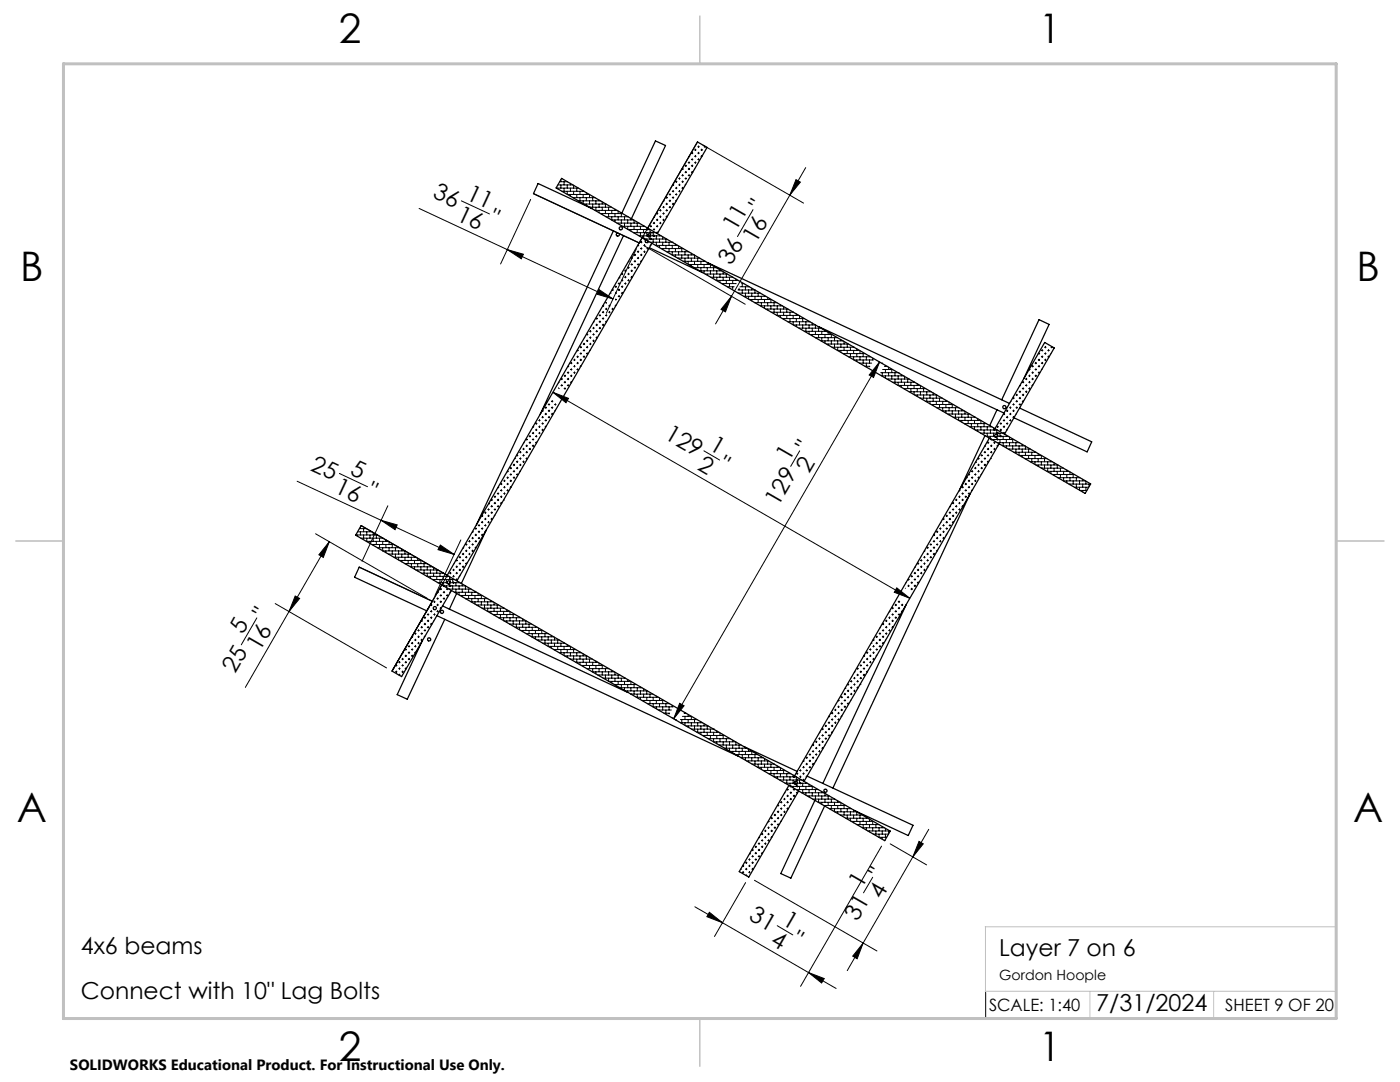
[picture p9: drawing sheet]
<svg xmlns="http://www.w3.org/2000/svg" width="279mm" height="216mm" viewBox="0 0 279 216" stroke-linecap="round" stroke-linejoin="round" font-family="sans-serif">
<defs><g id="words">
<g font-size="8.1">
<text x="67.6" y="8.5">2</text>
<text x="207.3" y="8.5">1</text>
<text x="4" y="56.2">B</text>
<text x="270.7" y="56.2">B</text>
<text x="3.3" y="164.1">A</text>
<text x="270" y="164.1">A</text>
<text x="67.6" y="211.7">2</text>
<text x="207.3" y="211.7">1</text>
</g>
<g font-size="4.7">
<text x="86.2" y="39.3" transform="rotate(25 86.2 39.3)">36</text>
<text x="92.9" y="39.6" transform="rotate(25 92.9 39.6)">11</text>
<text x="90.9" y="43.8" transform="rotate(25 90.9 43.8)">16</text>
<text x="97.4" y="44.6" transform="rotate(25 97.4 44.6)">&quot;</text>
<text x="146.8" y="46.4" transform="rotate(-60 146.8 46.4)">11</text>
<text x="152.1" y="42.3" transform="rotate(-60 152.1 42.3)">&quot;</text>
<text x="145.9" y="53" transform="rotate(-60 145.9 53)">36</text>
<text x="150.8" y="48.7" transform="rotate(-60 150.8 48.7)">16</text>
<text x="132.4" y="87.4" transform="rotate(30 132.4 87.4)">129</text>
<text x="141.3" y="89.6" transform="rotate(30 141.3 89.6)">1</text>
<text x="61.8" y="93.7" transform="rotate(25 61.8 93.7)">25</text>
<text x="69.7" y="94.6" transform="rotate(25 69.7 94.6)">5</text>
<text x="139" y="93.6" transform="rotate(30 139 93.6)">2</text>
<text x="143.2" y="93.6" transform="rotate(30 143.2 93.6)">&quot;</text>
<text x="157.5" y="92.3" transform="rotate(-60 157.5 92.3)">1</text>
<text x="161.5" y="94.6" transform="rotate(-60 161.5 94.6)">2</text>
<text x="161.5" y="90.4" transform="rotate(-60 161.5 90.4)">&quot;</text>
<text x="66.5" y="98.2" transform="rotate(25 66.5 98.2)">16</text>
<text x="73" y="99" transform="rotate(25 73 99)">&quot;</text>
<text x="155.3" y="101.1" transform="rotate(-60 155.3 101.1)">129</text>
<text x="53.1" y="123.7" transform="rotate(-60 53.1 123.7)">&quot;</text>
<text x="48.5" y="126.7" transform="rotate(-60 48.5 126.7)">5</text>
<text x="51.8" y="130.2" transform="rotate(-60 51.8 130.2)">16</text>
<text x="46.9" y="134.5" transform="rotate(-60 46.9 134.5)">25</text>
<text x="172" y="177.3" transform="rotate(-60 172 177.3)">1</text>
<text x="176" y="179.7" transform="rotate(-60 176 179.7)">4</text>
<text x="176" y="175.5" transform="rotate(-60 176 175.5)">&quot;</text>
<text x="149.3" y="183.5" transform="rotate(30 149.3 183.5)">31</text>
<text x="155.9" y="184.4" transform="rotate(30 155.9 184.4)">1</text>
<text x="171.1" y="184" transform="rotate(-60 171.1 184)">31</text>
<text x="16.1" y="190.3">4x6 beams</text>
<text x="153.6" y="188.4" transform="rotate(30 153.6 188.4)">4</text>
<text x="157.8" y="188.4" transform="rotate(30 157.8 188.4)">&quot;</text>
<text x="199.4" y="190.7">Layer 7 on 6</text>
<text x="16.1" y="199.4">Connect with 10&quot; Lag Bolts</text>
<text x="218.8" y="201.7">7/31/2024</text>
</g>
<g font-size="3.4">
<text x="197.4" y="201.7">SCALE: 1:40</text>
<text x="244.5" y="201.7">SHEET 9 OF 20</text>
</g>
<text font-size="3" x="14" y="213.5">SOLIDWORKS Educational Product. For Instructional Use Only.</text>
<text font-size="2.8" x="199.4" y="195.5">Gordon Hoople</text>
</g></defs>
<g fill="none" stroke="#000" stroke-width=".25">
<path d="M112.1 35.6l105.6 61-1.1 1.9-105.6-61zM118.1 41.6l-10.7-5-.9 2 21.1 9.9M122.4 46.1l-27.3 58.6M123.3 46.5a.31 .31 0 0 0-.3 .4 .31 .31 0 0 0 .4 .2 .31 .31 0 0 0 .2-.5M124.1 42.5l6.7-14.4 2 .9-6.8 14.6M124.4 47l-16.6 35.7M128.2 47.4l-38.9 67.4M128.9 47.8a.31 .31 0 0 0 0 .6 .31 .31 0 0 0 .5-.3M129.3 45.5l9.9-17.2 1.9 1.1-9.9 17.2M129.3 46.8l.5 .3M129.6 49.4l10.6 5M130.1 48.5l-38.9 67.4"/>
<path d="M141.3 52.4l60.2 28.1M163.3 65.2l37 17.2M204.4 75.5l5-10.8-2-.9-7.5 16M193.6 98.6l-27.4 58.6M196.6 86.9l-5 10.6M197.4 87.4l-38.8 67.4M198.6 85.5l9.9-17.2 1.9 1.1-9.9 17.2M199 81.8l-1.5 3.1M199.1 86.8l-.2 .4M199.4 88.5l-38.9 67.4M203.5 81.4l14.4 6.8-.9 2-14.6-6.8M72.1 104.9l105.6 60.9-1.1 1.9-105.6-60.9z"/>
<path d="M86.3 120l-14.6-6.8-.9 2 14.4 6.7M88.2 116.7l-10 17.2 2 1.1 9.9-17.2M89.8 116l-.2 .5M91.1 118.4l-1.4 3.2M97 105.8l-4.9 10.6M87.2 122.8l60.2 28.1M88.3 120.9l37 17.3M88.8 123.6l-7.5 15.9-2-.9 5-10.8M180.8 120.7l-16.6 35.6M148.4 148.9l10.7 5M157.4 156.7l-9.9 17.2 1.9 1.1 10-17.2M158.5 156.1l.6 .3"/>
<path d="M161.1 154.9l21.1 9.8-.9 2-10.8-5M162.6 159.7l-6.8 14.6 2 .9 6.8-14.4"/>
<circle cx="123.9" cy="45.5" r=".32"/>
<circle cx="129.5" cy="47" r=".31"/>
<circle cx="198.8" cy="86.9" r=".32"/>
<circle cx="200.4" cy="81.2" r=".32"/>
<circle cx="89.6" cy="116.2" r=".32"/>
<circle cx="85.6" cy="127.6" r=".33"/>
<circle cx="86.8" cy="121.3" r=".32"/>
<circle cx="88.2" cy="122.1" r=".31"/>
<circle cx="158.8" cy="156.2" r=".31"/>
<circle cx="164.7" cy="157.8" r=".32"/>
</g>
<g fill="none" stroke="#000" stroke-width=".2">
<path d="M105.9 39.8l-6 12.9M106.5 38.7l21.1 9.8M111 37.5h4.5M111.3 37.5v.2M111.3 36.9h3.1M111.7 36.3h1.6M111.9 35.8v.5M111.9 36.9v.6M112.1 35.6h.1M112.1 38.2h4.5M112.6 36.3v.6M112.6 37.5v.7"/>
<path d="M113.2 36.2v.1M113.2 36.9v.6M113.2 38.2v.6M113.2 38.8h4.5M113.8 36.6v.3M113.8 37.5v.7M113.8 38.8v.4M114.3 39.4h4.5M114.5 37v.5M114.5 38.2v.6M114.5 39.4v.1M115.1 37.5v.7"/>
<path d="M115.1 38.8v.6M115.7 38.2v.6M115.7 39.4v.7M116.4 38.1v.1M116.4 38.8v.6M117 38.4v.4M117 39.4v.7M117.7 38.8v.6M118.3 39.4v.7M119.6 39.9v.2M132.9 39.4h.3M133.1 39.3v.3"/>
<path d="M133.5 38.8h.3M133.7 38.6v.3M133.7 39.9v.3M134.2 38.2h.3M134.2 39.4h.3M134.2 36.9h.3M134.3 36.8v.2M134.3 38v.3M134.3 39.3v.3M134.8 36.3h.3M134.8 37.5h.3M134.8 38.8h.3"/>
<path d="M135 36.1v.3M135 37.4v.3M135 38.6v.3M135 39.9v.2M135.4 35.6h.3M135.4 36.9h.3M135.4 38.2h.3M135.6 35.5v.3M135.6 36.7v.3M135.6 38v.3M135.7 34.4h.1M136.1 33.7h.3"/>
<path d="M136.1 35h.3M136.1 36.3h.3M136.1 37.5h.3M136.2 33.5v.4M136.2 34.8v.3M136.2 36.1v.3M136.2 37.4v.3M136.7 33.1h.3M136.7 34.4h.3M136.7 35.6h.3M136.7 36.9h.1M136.9 32.9v.3"/>
<path d="M136.9 34.2v.3M136.9 35.5v.3M136.9 36.7v.1M137.3 32.5h.4M137.3 33.7h.4M137.3 35h.4M137.5 31.3h.1M137.5 32.3v.3M137.5 33.5v.4M137.5 34.8v.3M137.5 31.2h.2M138 30.6h.3"/>
<path d="M138 31.8h.3M138 33.1h.3M138 34.4h.3M138.1 30.4v.3M138.1 31.6v.4M138.1 32.9v.3M138.1 34.2v.3M138.6 29.9h.3M138.6 31.2h.3M138.6 32.5h.3M138.6 33.7h.1M138.8 29.7v.4"/>
<path d="M138.8 31v.3M138.8 32.3v.3M139.2 28.3l-11.7 20.2M139.2 29.3h.4M139.2 30.6h.4M139.2 31.8h.4M139.4 29.1v.3M139.4 30.4v.3M139.4 31.6v.4M139.9 29.9h.3M139.9 31.2h.2M140.1 29.7v.4"/>
<path d="M140.1 31v.3M140.3 29l20.1 11.5M140.5 29.3h.3M140.7 29.2v.2M158.9 35.8l.8 .5-2.1 2.6zM160.8 33.4l-14.8 25.7M83.6 41.6l38.7 18.1M92.1 40.1l5.6 2.6M101.2 49.8l3.3 .9-.5 .9zM115.4 40.1h4.5M116.4 40.1v.5M116.5 40.7h4.5"/>
<path d="M117 40.7v.3M117.6 41.3h4.5M117.7 41.3h.1M117.7 40.1v.6M118.3 40.7v.6M118.7 42h4.5M118.9 40.1v.6M118.9 41.3v.7M119.6 40.7v.6M119.6 42v.5M119.6 57.8l2.7 1.9-3.2-1zM119.8 42.6h4.5"/>
<path d="M120.2 40.3v.4M120.2 41.3v.7M120.2 42.6v.2M120.8 40.7v.6M120.8 42v.6M120.9 43.3h4.5M121.5 41.3v.7M121.5 42.6v.7M121.8 58.5h.1M122 43.9h4.5M122.1 42v.6M122.1 43.3v.6"/>
<path d="M122.1 57.9h.3M122.3 57.7v.3M122.7 57.2h.3M122.7 41.7v.3M122.7 42.6v.7M122.7 43.9v.4M122.8 58.5h.2M122.8 59.8h.2M122.9 57v.4M122.9 58.3v.2M122.9 59.7v.2M123.1 44.5h4.5"/>
<path d="M123.4 56.6h.3M123.4 57.9h.3M123.4 59.1h.3M123.4 42.1v.5M123.4 43.3v.6M123.4 44.5v.2M123.5 55.5h.1M123.5 56.4v.3M123.5 57.7v.3M123.5 58.9v.4M123.6 55.3h.1M124 54.7h.3"/>
<path d="M124 56h.3M124 57.2h.3M124 58.5h.3M124 42.6v.7M124 43.9v.6M124.2 54.5v.3M124.2 55.8v.3M124.2 57v.4M124.2 58.3v.3M124.2 45.2h4.5M124.6 54h.4M124.6 55.3h.4"/>
<path d="M124.6 56.6h.4M124.6 57.9h.1M124.6 43.3v.6M124.6 44.5v.7M124.8 53.9v.3M124.8 55.1v.4M124.8 56.4v.3M124.8 57.7h.1M125.3 53.4h.3M125.3 54.7h.3M125.3 56h.3M125.3 43.2v.1"/>
<path d="M125.3 43.9v.6M125.3 45.2v.6M125.3 45.8h4.5M125.4 53.2v.4M125.4 54.5v.3M125.4 55.8v.3M125.6 52.1l-.2 .2M125.9 51.5h.3M125.9 52.8h.3M125.9 54h.3M125.9 55.3h.3M125.9 43.6v.3"/>
<path d="M125.9 44.5v.7M125.9 45.8v.3M126.1 51.3v.3M126.1 52.6v.3M126.1 53.9v.3M126.1 55.1v.4M126.4 46.4h4.5M126.5 50.9h.4M126.5 52.1h.4M126.5 53.4h.4M126.5 43.9v.6M126.5 45.2v.6"/>
<path d="M126.5 46.4v.1M126.7 50.7v.3M126.7 52v.3M126.7 53.2v.4M127 49.6l-6 12.9M127.2 50.2h.3M127.2 51.5h.3M127.2 52.8h.3M127.2 44.5v.7M127.2 45.8v.6M127.3 49h.2M127.4 48.9v.2"/>
<path d="M127.4 50.1v.3M127.4 51.3v.3M127.4 52.6v.3M127.5 47.1h1.8M127.8 48.3h.3M127.8 49.6h.3M127.8 50.9h.3M127.8 52.1h.2M127.8 45.2v.6M127.8 46.4v.7M128 48.2v.3M128 49.4v.3"/>
<path d="M128 50.7v.3M128 52v.2M128.4 47.7h4.7M128.4 49h.4M128.4 50.2h.4M128.4 45v.2M128.4 45.8v.6M128.4 47.1v.5M128.6 47.5v.3M128.6 48.8v.3M128.6 50.1v.3M128.7 49.1l20 11.6"/>
<path d="M129.1 49.6h.3M129.1 45.4v.4M129.1 46.4v.7M129.1 47.7v.2M129.3 45.6v.3M129.3 46.9h.1M129.3 47v.2M129.3 49.4v.3M129.4 48.3l-.1 .2M129.7 45.2h.3M129.7 48.3h4.5M129.7 49h.2"/>
<path d="M129.7 45.8v.6M129.7 47.2v.5M129.9 47.1h2.1M129.9 45v.3M129.9 46.2v.4M129.9 47.5v.3M129.9 48.8v.1M130.4 44.5h.3M130.4 45.8h.3M130.4 46.4v.7M130.4 47.7v.6M130.5 43.4h.1"/>
<path d="M130.5 44.3v.4M130.5 45.6v.3M130.5 46.9v.3M130.6 43.3h.1M130.8 49h4.5M131 42.6h.3M131 43.9h.3M131 45.2h.3M131 46.4h.3M131 47.1v.6M131 48.3v.7M131.2 42.4v.4"/>
<path d="M131.2 43.7v.3M131.2 45v.3M131.2 46.2v.4M131.6 42h.3M131.6 43.3h.3M131.6 44.5h.3M131.6 45.8h.1M131.6 46.8v.3M131.6 47.7v.6M131.6 49v.4M131.8 41.8v.3M131.8 43.1v.3"/>
<path d="M131.8 44.3v.4M131.9 49.6h4.5M132.3 41.3h.3M132.3 42.6h.3M132.3 43.9h.3M132.3 47.2v.5M132.3 48.3v.7M132.3 49.6v.2M132.4 41.2v.3M132.4 42.4v.4M132.4 43.7v.3M132.6 40.1h-.2v.1"/>
<path d="M132.9 40.7h.3M132.9 42h.3M132.9 43.3h.2M132.9 47.7v.6M132.9 49v.6M133 50.2h4.5M133.1 40.5v.4M133.1 41.8v.3M133.1 43.1v.3M133.5 40.1h.3M133.5 41.3h.3M133.5 48.3v.7"/>
<path d="M133.5 49.6v.6M133.7 41.2v.3M134.1 50.9h4.5M134.2 48.3h.1M134.2 40.7h.3M134.2 49v.6M134.2 50.2v.7M134.3 40.5v.4M134.8 40.1h.2M134.8 48.7v.3M134.8 49.6v.6M134.8 50.9v.4"/>
<path d="M135.2 51.5h4.5M135.4 49.1v.5M135.4 50.2v.7M135.4 51.5v.1M136.1 49.6v.6M136.1 50.9v.6M136.3 52.1h4.5M136.7 50.2v.7M136.7 51.5v.6M137.3 50.2h.1M137.3 50.9v.6M137.3 52.1v.6"/>
<path d="M137.4 52.8h4.5M138 50.5v.4M138 51.5v.6M138 52.8v.3M138.5 53.4h4.5M138.6 50.9v.6M138.6 52.1v.7M138.6 53.4h.1M139.2 51.5v.6M139.2 52.8v.6M139.6 54h4.5M139.9 52.1v.7"/>
<path d="M139.9 53.4v.6M140.5 52v.1M140.5 52.8v.6M140.5 54v.5M140.7 54.7h4.5M141.1 52.4v.4M141.1 53.4v.6M141.1 54.7v.2M141.8 52.8v.6M141.8 54v.7M141.8 55.3h4.5M142.4 53.4v.6"/>
<path d="M142.4 54.7v.6M142.9 56h4.3M143.1 54v.7M143.1 55.3v.7M143.7 53.8v.2M143.7 54.7v.6M143.7 56v.4M144 56.6h2.9M144.3 54.2v.5M144.3 55.3v.7M144.3 56.6v.2M145 54.7v.6"/>
<path d="M145 56v.6M145.1 57.2h1.4M145.6 55.3v.7M145.6 56.6v.6M146 59.1l-3.2 5.5M146 59.1l-1.2 3.1-.9-.5zM146.2 55.3h.1M146.2 56v.6M146.2 57.2v.5M146.9 55.7v.3M147.3 57.9h3.4v.6M147.3 58.5h4.5"/>
<path d="M147.5 57.5v.4M147.5 58.5v.1M147.7 57.2h1.9M148 56.6h.4M148.1 56.6v.6M148.1 57.9v.6M148.4 59.1h4.5M148.8 57.2v.7M148.8 58.5v.6M149.4 57.1v.1M149.4 57.9v.6M149.4 59.1v.6"/>
<path d="M149.5 59.8h4.5M150 57.5v.4M150 58.5v.6M150 59.8v.2M150.3 41.8l-3.1 5.4M150.7 59.1v.7M151.3 58.5v.6M151.3 59.8v.6M151.9 59.1v.7M152.6 58.9v.2M152.6 59.8v.6M153.2 59.3v.5"/>
<path d="M153.8 59.8v.6M109.7 79.4h.1M110.2 79.9v.3M110.3 78.3l3.2 1.2-.5 .9zM110.3 78.3l71.3 41.1M111.5 76.3v.1M111.5 77.4v.1M111.5 76.3h.1M111.6 77.5h.1M111.9 75.6h.4M111.9 76.9h.4M112.1 75.5v.3"/>
<path d="M112.1 76.7v.3M112.6 75h.3M112.6 76.3h.3M112.6 77.5h.3M112.7 74.8v.3M112.7 76.1v.3M112.7 77.4v.3M113.2 74.4h.3M113.2 75.6h.3M113.2 76.9h.3M113.3 73.1h.2M113.4 73.1v.1"/>
<path d="M113.4 74.2v.3M113.4 75.5v.3M113.4 76.7v.3M113.8 72.5h.4M113.8 73.7h.4M113.8 75h.4M113.8 76.3h.3M114 72.3v.3M114 73.6v.3M114 74.8v.3M114 76.1v.3M114.5 71.8h.3"/>
<path d="M114.5 73.1h.3M114.5 74.4h.3M114.7 71.6v.4M114.7 72.9v.3M114.7 74.2v.3M115.1 71.2h.3M115.1 72.5h.3M115.1 73.7h.3M115.2 69.9h.2M115.3 69.7v.4M115.3 71v.3M115.3 72.3v.3"/>
<path d="M115.3 73.6v.3M115.7 69.3h.4M115.7 70.6h.4M115.7 71.8h.4M115.9 72.9v.2h-.2M115.9 69.1v.3M115.9 70.4v.3M115.9 71.6v.4M116.4 69.9h.3M116.4 71.2h.3M116.4 68.7h.3M116.6 68.5v.3"/>
<path d="M116.6 69.7v.4M116.6 71v.3M116.6 67.4h.1M117 69.3h.3M117 70.6h.3M117 66.7h.3M117 68h.3M117.2 66.6v.3M117.2 67.8v.4M117.2 69.1v.3M117.2 70.4v.3M117.7 69.9h.1"/>
<path d="M117.7 66.1h.3M117.7 67.4h.3M117.7 68.7h.3M117.8 65.9v.4M117.8 67.2v.3M117.8 68.5v.3M117.8 69.7v.1M118.3 65.5h.3M118.3 66.7h.3M118.3 68h.3M118.5 64.2h.1M118.5 64.2v.1"/>
<path d="M118.5 65.3v.3M118.5 66.6v.3M118.5 67.8v.4M118.9 63.6h.3M118.9 64.8h.3M118.9 66.1h.3M118.9 67.4h.3M119.1 63.4v.3M119.1 64.7v.3M119.1 65.9v.4M119.1 67.2v.3M119.6 62.9h.3"/>
<path d="M119.6 64.2h.3M119.6 65.5h.3M119.6 66.7h.1M119.7 62.8v.3M119.7 64v.3M119.7 65.3v.3M120.2 62.3h.3M120.2 63.6h.3M120.2 64.8h.3M120.3 61h.2M120.4 61v.2M120.4 62.1v.3"/>
<path d="M120.4 63.4v.3M120.4 64.7v.3M120.8 60.4l.2 .1M120.8 61.7h.3M120.8 62.9h.3M120.8 64.2h.2M121 61.5v.3M121 62.8v.3M121 64v.3M121.5 61h.3M121.5 62.3h.3M121.6 60.9v.3"/>
<path d="M121.6 62.1v.3M122.1 61.7h.3M122.3 61.5v.3M122.9 60.9l-.2 .1M150.6 60.4h4.5M150.7 60.4h.1M151.7 61h4.5M151.9 60.4v.6M152.6 61v.5M152.8 61.7h4.5M153.2 60.4v.6M153.2 61.7v.2"/>
<path d="M153.8 61v.7M153.9 62.3h4.5M154.5 60.4v.6M154.5 61.7v.6M155 62.9h4.5M155.1 61v.7M155.1 62.3v.6M155.8 60.8v.2M155.8 61.7v.6M155.8 62.9v.5M156.1 63.6h4.4M156.4 61.2v.5"/>
<path d="M156.4 62.3v.6M156.4 63.6v.1M157 61.7v.6M157 62.9v.7M157.2 64.2h4.5M157.7 62.3v.6M157.7 63.6v.6M158.3 62.3h.1M158.3 62.9v.7M158.3 64.2v.6M158.3 64.8h4.5l-.1 .7M158.9 62.6v.3"/>
<path d="M158.9 63.6v.6M158.9 64.8v.4M159.4 65.5h4.5M159.6 63v.6M159.6 64.2v.6M159.6 65.5h.1M160.2 63.6v.6M160.2 64.8v.7M160.5 66.1h4.5M160.8 64.2v.6M160.8 65.5v.6M161.5 64.1v.1"/>
<path d="M161.5 64.8v.7M161.5 66.1v.5M161.6 66.7h4.5M162.1 64.5v.3M162.1 65.5v.6M162.1 66.7v.3M162.7 67.4h4.4M162.7 67.4h.1M162.7 66.1v.6M163.4 65.5v.6M163.4 66.7v.7M163.8 68h4.5"/>
<path d="M164 66.1v.6M164 67.4v.6M164.6 65.9v.2M164.6 66.7v.7M164.6 68v.5M164.9 68.7h4.5M165.3 66.3v.4M165.3 67.4v.6M165.3 68.7v.2M165.9 66.7v.7M165.9 68v.7M166 69.3h4.5"/>
<path d="M166.5 67.4v.6M166.5 68.7v.6M167.1 69.9h4.5M167.2 68v.7M167.2 69.3v.6M167.8 67.8v.2M167.8 68.7v.6M167.8 69.9v.4M168.2 70.6h4.4M168.5 68.1v.6M168.5 69.3v.6M168.5 70.6v.1"/>
<path d="M169.1 68.7v.6M169.1 69.9v.7M169.3 71.2h4.5M169.7 69.3v.6M169.7 70.6v.6M170.4 69.2v.1M170.4 69.9v.7M170.4 71.2v.6M170.4 71.8h3.9M171 69.6v.3M171 70.6v.6M171 71.8v.3"/>
<path d="M171.5 72.5h2.5M171.6 70v.6M171.6 71.2v.6M171.6 72.5h.1M172.3 70.6v.6M172.3 71.8v.7M172.6 73.1h1M172.9 71.2v.6M172.9 72.5v.6M173.5 71v.2M173.5 71.8v.7M173.5 73.1v.1"/>
<path d="M174.2 71.4v.4M175.5 72.2l-41.1 71.2M175.5 72.2l-1.2 3.1-.8-.5zM175.8 74.4h3.4M175.9 75h4.5M176 72.5h.1M176.1 74.4v.6M176.1 73.7h2.1M176.5 73.1h.6M176.7 72.9v.2M176.7 73.7v.7M176.7 75v.5"/>
<path d="M177 75.6h4.5M177.3 73.2v.5M177.3 74.4v.6M177.3 75.6v.2M178 73.7v.7M178 75v.6M178.1 76.3h4.5M178.6 74.4v.6M178.6 75.6v.7M179.2 76.9h4.5M179.2 74.4h.1M179.2 75v.6"/>
<path d="M179.2 76.3v.6M179.9 74.7v.3M179.9 75.6v.7M179.9 76.9v.4M180.3 77.5h4.4M180.5 75.1v.5M180.5 76.3v.6M180.5 77.5v.1M181.2 75.6v.7M181.2 76.9v.6M181.4 78.2h4.5M181.8 76.3v.6"/>
<path d="M181.8 77.5v.7M182.4 76.2v.1M182.4 76.9v.6M182.4 78.2v.5M182.5 78.8h4.5M183.1 76.6v.3M183.1 77.5v.7M183.1 78.8v.3M183.6 79.4h4.5M183.7 76.9v.6M183.7 78.2v.6M183.7 79.4v.1"/>
<path d="M184.3 77.5v.7M184.3 78.8v.6M185 78.2v.6M185 79.4v.7M185.6 78v.2M185.6 78.8v.6M186.2 78.4v.4M186.2 79.4v.7M186.9 78.8v.6M187.5 79.4v.7M188.8 79.9v.2M202.1 79.4h.3"/>
<path d="M202.3 79.3v.3M202.7 78.8h.4M202.9 78.6v.4M202.9 79.9v.3M203.4 78.2h.3M203.4 79.4h.3M203.5 76.9h.2M203.6 76.9v.1M203.6 78v.3M203.6 79.3v.3M204 76.3h.3M204 77.5h.3"/>
<path d="M204 78.8h.3M204.2 76.1v.3M204.2 77.4v.3M204.2 78.6v.4M204.2 79.9v.3M204.6 75.6h.4M204.6 76.9h.4M204.6 78.2h.4M204.8 75.5v.3M204.8 76.7v.3M204.8 78v.3M205.3 75h.3"/>
<path d="M205.3 76.3h.3M205.3 77.5h.3M205.4 73.7h.2M205.5 73.6v.3M205.5 74.8v.3M205.5 76.1v.3M205.5 77.4v.3M205.9 73.1h.3M205.9 74.4h.3M205.9 75.6h.3M205.9 76.9h.2M206.1 72.9v.3"/>
<path d="M206.1 74.2v.3M206.1 75.5v.3M206.1 76.7v.2M206.6 72.5h.3M206.6 73.7h.3M206.6 75h.3M206.7 72.3v.3M206.7 73.6v.3M206.7 74.8v.3M206.8 71.2h.1M207.2 70.6h.3M207.2 71.8h.3"/>
<path d="M207.2 73.1h.3M207.2 74.4h.3M207.4 70.4v.3M207.4 71.6v.4M207.4 72.9v.3M207.4 74.2v.3M207.8 69.9h.3M207.8 71.2h.3M207.8 72.5h.3M207.8 73.7h.1M208 69.7v.4M208 71v.3"/>
<path d="M208 72.3v.3M208 73.6h.1M208.5 69.3h.3M208.5 70.6h.3M208.5 71.8h.3M208.6 69.1v.3M208.6 70.4v.3M208.6 71.6v.4M209.1 69.9h.3M209.1 71.2h.3M209.3 68.8h.1M209.3 69.7v.4"/>
<path d="M209.3 71v.3M209.7 69.3h.3M209.7 70.6h.1M209.9 69.1v.3M59.3 96l31.3 14.6M67.7 94.5l5.6 2.6M98 99.8h.3M98.1 99.6v.3M98.6 99.1h.3M98.8 99v.3M99.2 98.5h.4M99.2 99.8h.4"/>
<path d="M99.4 98.3v.3M99.4 99.6v.3M99.6 97.2l-.2 .2M99.9 96.6h.3M99.9 97.9h.3M99.9 99.1h.3M100 96.4v.3M100 97.7v.3M100 99v.3M100.5 99.8h.1M100.5 96h.3M100.5 97.2h.3"/>
<path d="M100.5 98.5h.3M100.7 95.8v.3M100.7 97v.4M100.7 98.3v.3M101.1 95.3h.4M101.1 96.6h.4M101.1 97.9h.4M101.2 94.1h.3M101.3 93.9v.3M101.3 95.1v.4M101.3 96.4v.3M101.3 97.7v.3"/>
<path d="M101.8 93.4h.3M101.8 94.7h.3M101.8 96h.3M101.8 97.2h.2M102 93.2v.4M102 94.5v.3M102 95.8v.3M102 97v.3M102.4 92.8h.3M102.4 94.1h.3M102.4 95.3h.3M102.6 92.6v.3"/>
<path d="M102.6 93.9v.3M102.6 95.1v.4M102.7 91.5h.1M103 92.1h.4M103 93.4h.4M103 94.7h.4M103.1 90.9h.3M103.2 90.7v.3M103.2 92v.3M103.2 93.2v.4M103.2 94.5v.3M103.7 90.2h.3"/>
<path d="M103.7 91.5h.3M103.7 92.8h.3M103.7 94.1h.1M103.9 90.1v.3M103.9 91.3v.4M103.9 92.6v.3M103.9 93.9v.1M104.3 89.6h.3M104.3 90.9h.3M104.3 92.1h.3M104.5 88.4v.1M104.5 89.4v.3"/>
<path d="M104.5 90.7v.3M104.5 92v.3M104.5 88.3h.1M105 87.7h.3M105 89h.3M105 90.2h.3M105 91.5h.3M105.1 87.5v.3M105.1 88.8v.3M105.1 90.1v.3M105.1 91.3v.4M105.6 87.1h.3"/>
<path d="M105.6 88.3h.3M105.6 89.6h.3M105.6 90.9h.1M105.8 86.9v.3M105.8 88.2v.3M105.8 89.4v.3M106.2 86.4h.3M106.2 87.7h.3M106.2 89h.3M106.4 85.2h.1M106.4 85.2v.1M106.4 86.3v.3"/>
<path d="M106.4 87.5v.3M106.4 88.8v.3M106.9 84.5h.3M106.9 85.8h.3M106.9 87.1h.3M106.9 88.3h.2M107 84.3v.4M107 85.6v.3M107 86.9v.3M107 88.2v.3M107.5 83.9h.3M107.5 85.2h.3"/>
<path d="M107.5 86.4h.3M107.7 83.7v.3M107.7 85v.3M107.7 86.3v.3M108.1 83.3h.3M108.1 84.5h.3M108.1 85.8h.3M108.2 82h.2M108.3 81.8v.3M108.3 83.1v.3M108.3 84.3v.4M108.3 85.6v.3"/>
<path d="M108.8 81.4h.3M108.8 82.6h.3M108.8 83.9h.3M108.8 85.2h.1M108.9 81.2v.3M108.9 82.4v.4M108.9 83.7v.3M108.9 85v.2M109.4 80.7h.3M109.4 82h.3M109.4 83.3h.3M109.6 80.5v.4"/>
<path d="M109.6 81.8v.3M109.6 83.1v.3M110 80.1h.3M110 81.4h.3M110 82.6h.3M110.2 81.2v.3M110.2 82.4v.4M110.7 80.7h.3M110.7 82h.1M110.8 80.5v.4M110.8 81.8v.1M140.5 90l3.1 1.8"/>
<path d="M159.6 90l-1.8 3.1M184.7 80.1h4.5M185.6 80.1v.5M185.8 80.7h4.5M186.2 80.7v.3M186.9 80.1v.6M186.9 81.4h4.4M187.5 80.7v.7M188 82h4.5M188.1 80.1v.6M188.1 81.4v.6M188.8 80.7v.7"/>
<path d="M188.8 82v.4M189.1 82.6h4.5M189.4 80.2v.5M189.4 81.4v.6M189.4 82.6v.2M190 80.7v.7M190 82v.6M190.2 83.3h4.5M190.7 99.8h.3M190.7 81.4v.6M190.7 82.6v.7M190.9 99.6v.3"/>
<path d="M191.3 83.3v.6h4.5v.6M191.3 99.1h.3M191.3 81.3v.1M191.3 82v.6M191.4 97.9h.2M191.5 97.8v.2M191.5 99v.3M191.9 97.2h.4M191.9 98.5h.4M191.9 99.8h.4M191.9 81.7v.3M191.9 82.6v.7"/>
<path d="M191.9 83.9v.3M192.1 97v.4M192.1 98.3v.3M192.1 99.6v.3M192.4 84.5h4.4M192.6 96.6h.3M192.6 97.9h.3M192.6 99.1h.3M192.6 82.1v.5M192.6 83.3v.6M192.6 84.5v.1M192.8 96.4v.3"/>
<path d="M192.8 97.7v.3M192.8 99v.3M192.9 95.3h.1M193.2 96h.3M193.2 97.2h.3M193.2 98.5h.3M193.2 82.6v.7M193.2 83.9v.6M193.3 94.7h.2M193.4 94.5v.3M193.4 95.8v.3M193.4 97v.4"/>
<path d="M193.4 98.3v.3M193.5 85.2h4.4M193.9 94.1h.3M193.9 95.3h.3M193.9 96.6h.3M193.9 97.9h.1M193.9 83.3v.6M193.9 84.5v.7M194 93.9v.3M194 95.1v.4M194 96.4v.3M194 97.7v.1"/>
<path d="M194.5 93.4h.3M194.5 94.7h.3M194.5 96h.3M194.5 83.1v.2M194.5 83.9v.6M194.5 85.2v.5M194.6 85.8h4.5M194.7 92.3h.1M194.7 93.2v.4M194.7 94.5v.3M194.7 95.8v.3M194.7 92.1h.1"/>
<path d="M195.1 91.5h.3M195.1 92.8h.3M195.1 94.1h.3M195.1 95.3h.3M195.1 83.5v.4M195.1 84.5v.7M195.1 85.8v.3M195.3 91.3v.4M195.3 92.6v.3M195.3 93.9v.3M195.3 95.1v.4M195.7 86.4h4.8"/>
<path d="M195.8 90.9h.3M195.8 92.1h.3M195.8 93.4h.3M195.8 94.7h.1M195.8 85.2v.6M195.8 86.4v.1M195.9 90.7v.3M195.9 92v.3M195.9 93.2v.4M195.9 94.5h.1M196.4 90.2h.3M196.4 91.5h.3"/>
<path d="M196.4 92.8h.3M196.4 84.5v.7M196.4 85.8v.6M196.6 89h.1M196.6 89v.1M196.6 90.1v.3M196.6 91.3v.4M196.6 92.6v.3M196.8 87.1h1.7M197 88.3h.3M197 89.6h.3M197 90.9h.3"/>
<path d="M197 92.1h.3M197 85.2v.6M197 86.4v.7M197.2 88.2v.3M197.2 89.4v.3M197.2 90.7v.3M197.2 92v.3M197.7 91.5h.1M197.7 87.7h4.7M197.7 89h.3M197.7 90.2h.3M197.7 85v.2"/>
<path d="M197.7 85.8v.6M197.7 87.1v.5M197.8 87.5v.3M197.8 88.8v.3M197.8 90.1v.3M198.3 88.3h.3M198.3 89.6h.3M198.3 85.3v.5M198.3 86.4v.7M198.3 87.7v.2M198.5 85.7v.2M198.5 86.9v.3"/>
<path d="M198.5 88.2v.3M198.5 89.4v.3M198.9 85.2h.3M198.9 89h.2M198.9 85.8v.6M198.9 87.2v.5M199 88.3h4.4M199.1 87.1h2.2M199.1 85v.3M199.1 86.3v.3M199.1 87.5v.3M199.1 88.8v.2"/>
<path d="M199.6 84.5h.3M199.6 85.8h.3M199.6 86.4v.7M199.6 87.7v.6M199.7 84.3v.4M199.7 85.6v.3M199.7 86.9v.3M199.8 83.3h.1M200.1 89h4.5M200.2 83.9h.3M200.2 85.2h.3M200.2 87.1v.6"/>
<path d="M200.2 88.3v.7M200.2 82.6h.3M200.4 82.4v.4M200.4 83.7v.3M200.4 85v.3M200.4 86.3v.3M200.8 82h.4M200.8 83.3h.4M200.8 84.5h.4M200.8 85.8h.2M200.8 86.8v.3M200.8 87.7v.6"/>
<path d="M200.8 89v.4M201 81.8v.3M201 83.1v.3M201 84.3v.4M201 85.6v.1M201.2 89.6h4.5M201.5 81.4h.3M201.5 82.6h.3M201.5 83.9h.3M201.5 87.2v.5M201.5 88.3v.7M201.5 89.6v.1"/>
<path d="M201.6 80.2h.1M201.6 81.2v.3M201.6 82.4v.4M201.6 83.7v.3M201.7 80.1h.1M202.1 80.7h.3M202.1 82h.3M202.1 83.3h.3M202.1 87.7v.6M202.1 89v.6M202.3 80.5v.4M202.3 81.8v.3"/>
<path d="M202.3 83.1v.3M202.3 90.2h4.5M202.7 80.1h.4M202.7 81.4h.4M202.7 82.6h.1M202.7 88.3v.7M202.7 89.6v.6M202.9 81.2v.3M203.4 80.7h.3M203.4 88.3h.1M203.4 89v.6M203.4 90.2v.6"/>
<path d="M203.4 90.9h4.5M203.6 80.5v.4M204 80.1h.3M204 88.7v.3M204 89.6v.6M204 90.9v.3M204.5 91.5h4.5M204.6 89v.6M204.6 90.2v.7M204.6 91.5v.1M205.3 89.6v.6M205.3 90.9v.6"/>
<path d="M205.6 92.1h4.4M205.9 90.2v.7M205.9 91.5v.6M206.6 90.1v.1M206.6 90.9v.6M206.6 92.1v.6M206.7 92.8h4.5M207.2 90.5v.4M207.2 91.5v.6M207.2 92.8v.3M207.8 93.4h.1M207.8 93.4h4.5"/>
<path d="M207.8 90.9v.6M207.8 92.1v.7M208.5 91.5v.6M208.5 92.8v.6M208.9 94.1h4.5M209.1 92.1v.7M209.1 93.4v.7M209.7 91.9v.2M209.7 92.8v.6M209.7 94.1v.4M210 94.7h4.5M210.4 92.3v.5"/>
<path d="M210.4 93.4v.7M210.4 94.7v.2M211 92.8v.6M211 94.1v.6M211.1 95.3h4.4M211.6 93.4v.7M211.6 94.7v.6M212.2 96h4.4M212.3 94.1v.6M212.3 95.3v.7M212.9 93.8v.3M212.9 94.7v.6"/>
<path d="M212.9 96v.3M213.3 96.6h4.4M213.5 94.2v.5M213.5 95.3v.7M213.5 96.6v.1M214.2 94.7v.6M214.2 96v.6M214.4 97.2h2.9M214.8 95.3v.7M214.8 96.6v.6M215.4 95.2v.1M215.4 96v.6"/>
<path d="M215.4 97.2v.6M215.5 97.9h1.4M216.1 95.6v.4M216.1 96.6v.6M216.1 97.9v.3M216.7 96v.6M216.7 97.2v.7M217.3 96.6v.5M58.9 118.9l.9 .5-2.1 2.6zM63 106.5l22.2 12.8M65.7 108.1l-8 13.9M65.7 108.1l-1.2 3.1-.9-.5z"/>
<path d="M71 106.8h4.3M71.3 106.8v.2M71.4 106.1h2.8M71.7 105.5h1.4M71.7 113.2l14.7 6.8M71.9 105.1v.4M71.9 106.1v.7M72 107.4h4.4M72.1 104.9l17.2 9.9M72.6 105.5v.6M72.6 106.8v.6M73.1 108h4.4"/>
<path d="M73.2 106.1v.7M73.2 107.4v.6M73.8 105.9v.2M73.8 106.8v.6M73.8 108v.4M74.2 108.7h4.4M74.5 106.3v.5M74.5 107.4v.6M74.5 108.7v.1M75.1 106.8v.6M75.1 108v.7M75.3 109.3h4.4"/>
<path d="M75.7 107.4v.6M75.7 108.7v.6M76.1 103.8l3.2 .9-.5 1zM76.4 109.3v.6h4.4v.7M76.4 107.4h.1M76.4 108v.7M77 107.7v.3M77 108.7v.6M77 109.9v.4M77.4 100.9l-5.2 11.1M77.5 110.6h4.5M77.6 108.1v.6"/>
<path d="M77.6 109.3v.6M77.6 110.6h.1M78.3 108.7v.6M78.3 109.9v.7M78.6 111.2h4.4M78.9 109.3v.6M78.9 110.6v.6M79.6 109.2v.1M79.6 109.9v.7M79.6 111.2v.6M79.7 111.8h4.4M80.2 109.5v.4"/>
<path d="M80.2 110.6v.6M80.2 111.8v.3M80.8 112.5h4.4M80.8 112.5h.1M80.8 111.2v.6M81.5 110.6v.6M81.5 111.8v.7M81.9 113.1h4.4M82.1 111.2v.6M82.1 112.5v.6M82.7 111v.2M82.7 111.8v.7"/>
<path d="M82.7 113.1v.5M83 113.7h4.4M83.4 111.4v.4M83.4 112.5v.6M83.4 113.7v.2M84 111.8v.7M84 113.1v.6M84.1 114.4h4.4M84.6 112.5v.6M84.6 113.7v.7M85.2 115h4.4M85.3 113.1v.6"/>
<path d="M85.3 114.4v.6M85.9 112.9v.2M85.9 113.7v.7M85.9 115v.4M86.3 115.6h4.4M86.5 113.2v.5M86.5 114.4v.6M86.5 115.6v.2M86.7 119.9v.3M87.2 119.5h.3M87.2 113.7v.7M87.2 115v.6"/>
<path d="M87.3 118.2h.2M87.3 118.1v.2M87.3 119.3v.3M87.4 116.3h1.9M87.8 117.5h.3M87.8 118.8h.3M87.8 114.4v.6M87.8 115.6v.7M87.9 108.8l2.7 1.8-3.2-.9zM88 117.4v.3M88 118.6v.4M88 119.9v.3"/>
<path d="M88.4 116.3v.6h4.5v.6M88.4 118.2h.4M88.4 119.5h.4M88.4 114.3v.1M88.4 115v.6M88.6 116.7v.4M88.6 118v.3M88.6 119.3v.3M89.1 117.5h.3M89.1 118.8h.3M89.1 114.7v.3M89.1 115.6v.7"/>
<path d="M89.1 116.9v.4M89.3 114.8v.3M89.3 116.1v.3M89.3 117.4v.3M89.3 118.6v.4M89.3 114.7l-11.1 19.2M89.6 117.5h4.4M89.7 114.4h.3M89.7 115v.6M89.7 116.5v.4M89.7 117.5v.1M89.9 116.3h1.9"/>
<path d="M89.9 118v.2h-.2M89.9 114.2v.3M89.9 115.5v.3M89.9 116.7v.4M90.3 113.7h.4M90.3 115h.4M90.3 115.6v.7M90.3 116.9v.6M90.5 113.6v.3M90.5 114.8v.3M90.5 116.1v.3M90.6 112.5h.1"/>
<path d="M90.7 118.2h4.4M91 111.8h.3M91 113.1h.3M91 114.4h.3M91 115.6h.3M91 116.3v.6M91 117.5v.7M91.2 111.7v.3M91.2 112.9v.3M91.2 114.2v.3M91.2 115.5v.3M91.6 111.2h.3"/>
<path d="M91.6 112.5h.3M91.6 113.7h.3M91.6 115h.1M91.6 116.1v.2M91.6 116.9v.6M91.6 118.2v.5M91.8 118.8h4.4M91.8 111v.3M91.8 112.3v.3M91.8 113.6v.3M91.8 114.8v.1M92 107.7l-5.2 11.1"/>
<path d="M92.3 110.6h.3M92.3 111.8h.3M92.3 113.1h.3M92.3 116.5v.4M92.3 117.5v.7M92.3 118.8v.3M92.4 109.4h.1M92.4 110.4v.3M92.4 111.7v.3M92.4 112.9v.3M92.5 109.3h.1M92.9 119.5h.1"/>
<path d="M92.9 108.7h.3M92.9 109.9h.3M92.9 111.2h.3M92.9 112.5h.3M92.9 119.5h4.4M92.9 118.2v.6M93.1 108.5v.3M93.1 109.7v.4M93.1 111v.3M93.1 112.3v.3M93.5 108h.3M93.5 109.3h.3"/>
<path d="M93.5 110.6h.3M93.5 111.8h.1M93.5 117.5v.7M93.5 118.8v.7M93.7 107.8v.4M93.7 109.1v.3M93.7 110.4v.3M94.2 107.4h.3M94.2 108.7h.3M94.2 109.9h.3M94.2 118.2v.6M94.2 119.5v.6"/>
<path d="M94.3 106.1h.2M94.3 106v.3M94.3 107.2v.3M94.3 108.5v.3M94.3 109.7v.4M94.8 105.5h.3M94.8 106.8h.3M94.8 108h.3M94.8 109.3h.2M94.8 118v.2M94.8 118.8v.7M95 105.3v.3"/>
<path d="M95 106.6v.3M95 107.8v.4M95 109.1v.3M95.4 104.8h.3M95.4 106.1h.3M95.4 107.4h.3M95.4 118.4v.4M95.4 119.5v.6M95.6 104.7v.3M95.6 105.9v.4M95.6 107.2v.3M96.1 104.2h.3"/>
<path d="M96.1 105.5h.3M96.1 106.8h.3M96.1 118.8v.7M96.1 102.9h.3M96.2 102.8v.3M96.2 104v.4M96.2 105.3v.3M96.2 106.6v.3M96.7 102.3h.3M96.7 103.6h.3M96.7 104.8h.3M96.7 106.1h.1"/>
<path d="M96.7 119.5v.6M96.9 102.1v.3M96.9 103.4v.3M96.9 104.7v.3M96.9 105.9v.2M97.3 101.7h.3M97.3 102.9h.3M97.3 104.2h.3M97.5 100.5h.1M97.5 101.5v.3M97.5 102.8v.3M97.5 104v.4"/>
<path d="M97.6 100.4h.1M98 101h.3M98 102.3h.3M98 103.6h.3M98 119.8v.3M98.1 100.9v.3M98.1 102.1v.3M98.1 103.4v.3M98.6 100.4h.3M98.6 101.7h.3M98.6 102.9h.1M98.8 100.2v.3"/>
<path d="M98.8 101.5v.3M98.8 102.8h.1M99.2 101h.4M99.4 100.9v.3M99.9 100.4h.3M100 100.2v.3M179 117.3l2.6 2.1-3.1-1.2zM179.4 119.9v.3M180.7 117.4h.1M180.8 116.3h.1M181.2 115.6h.3M181.2 116.9h.3"/>
<path d="M181.3 115.5v.3M181.3 116.7v.4M181.8 115h.3M181.8 116.3h.3M181.8 117.5h.3M182 114.8v.3M182 116.1v.3M182 117.4v.3M182.4 114.4h.3M182.4 115.6h.3M182.4 116.9h.3M182.6 113.2h.1"/>
<path d="M182.6 114.2v.3M182.6 115.5v.3M182.6 116.7v.4M182.6 113.1h.1M183.1 112.5h.3M183.1 113.7h.3M183.1 115h.3M183.1 116.3h.3M183.2 112.3v.3M183.2 113.6v.3M183.2 114.8v.3M183.2 116.1v.3"/>
<path d="M183.7 111.8h.3M183.7 113.1h.3M183.7 114.4h.3M183.7 115.6h.1M183.9 111.7v.3M183.9 112.9v.3M183.9 114.2v.3M184.3 111.2h.3M184.3 112.5h.3M184.3 113.7h.3M184.5 109.9h.1M184.5 109.9v.2"/>
<path d="M184.5 111v.3M184.5 112.3v.3M184.5 113.6v.3M185 109.3h.3M185 110.6h.3M185 111.8h.3M185 113.1h.2M185.1 109.1v.3M185.1 110.4v.3M185.1 111.7v.3M185.1 112.9v.3M185.6 108.7h.3"/>
<path d="M185.6 109.9h.3M185.6 111.2h.3M185.8 108.5v.3M185.8 109.7v.4M185.8 111v.3M186.2 108h.3M186.2 109.3h.3M186.2 110.6h.3M186.3 106.8h.2M186.4 106.6v.3M186.4 107.8v.4M186.4 109.1v.3"/>
<path d="M186.4 110.4v.3M186.9 106.1h.3M186.9 107.4h.3M186.9 108.7h.3M187 109.7v.2h-.1M187 105.9v.4M187 107.2v.3M187 108.5v.3M187.5 105.5h.3M187.5 106.8h.3M187.5 108h.3M187.7 105.3v.3"/>
<path d="M187.7 106.6v.3M187.7 107.8v.4M187.8 104.2h.1M188.1 103.6h.4M188.1 104.8h.4M188.1 106.1h.4M188.1 107.4h.4M188.3 103.4v.3M188.3 104.7v.3M188.3 105.9v.4M188.3 107.2v.3M188.8 102.9h.3"/>
<path d="M188.8 104.2h.3M188.8 105.5h.3M188.8 106.8h.1M188.9 102.8v.3M188.9 104v.4M188.9 105.3v.3M188.9 106.6h.1M189.4 102.3h.3M189.4 103.6h.3M189.4 104.8h.3M189.6 101.1v.1M189.6 102.1v.3"/>
<path d="M189.6 103.4v.3M189.6 104.7v.3M189.6 101h.1M190 100.4h.4M190 101.7h.4M190 102.9h.4M190 104.2h.3M190.2 100.2v.3M190.2 101.5v.3M190.2 102.8v.3M190.2 104v.4M190.7 101h.3"/>
<path d="M190.7 102.3h.3M190.7 103.6h.1M190.9 100.9v.3M190.9 102.1v.3M191.3 100.4h.3M191.3 101.7h.3M191.5 100.2v.3M191.5 101.5v.3M191.9 101h.3M192.1 100.9v.2M51.3 123.3l-3.1 5.4M54.9 120.4l22.3 12.9"/>
<path d="M57.7 122l-8.7 15.2M78.5 133.5v.1M78.5 133.4h.1M78.9 132.8h.3M78.9 134.1h.3M79.1 132.6v.3M79.1 133.9v.3M79.6 132.2h.3M79.6 133.4h.3M79.6 134.7h.3M79.7 132v.3M79.7 133.2v.4"/>
<path d="M79.7 134.5v.3M80.2 131.5h.3M80.2 132.8h.3M80.2 134.1h.3M80.4 131.3v.4M80.4 132.6v.3M80.4 133.9v.3M80.5 130.2l-.1 .2M80.8 129.6h.3M80.8 130.9h.3M80.8 132.2h.3M80.8 133.4h.3"/>
<path d="M81 129.4v.4M81 130.7v.3M81 132v.3M81 133.2v.4M81.5 129h.3M81.5 130.2h.3M81.5 131.5h.3M81.6 128.8v.3M81.6 130.1v.3M81.6 131.3v.4M82.1 128.3h.3M82.1 129.6h.3"/>
<path d="M82.1 130.9h.3M82.2 127.1h.2M82.3 126.9v.3M82.3 128.2v.3M82.3 129.4v.4M82.3 130.7v.3M82.7 126.4h.3M82.7 127.7h.3M82.7 129h.3M82.9 130.1v.1h-.2M82.9 126.3v.3M82.9 127.5v.3"/>
<path d="M82.9 128.8v.3M83.4 125.8h.3M83.4 127.1h.3M83.4 128.3h.3M83.5 125.6v.3M83.5 126.9v.3M83.5 128.2v.3M83.6 124.5h.1M84 125.2h.3M84 126.4h.3M84 127.7h.3M84 123.9h.3"/>
<path d="M84.2 123.7v.3M84.2 125v.3M84.2 126.3v.3M84.2 127.5v.3M84.6 123.3h.3M84.6 124.5h.3M84.6 125.8h.3M84.6 127.1h.1M84.8 123.1v.3M84.8 124.4v.3M84.8 125.6v.3M84.8 126.9v.1"/>
<path d="M85.3 122.6h.3M85.3 123.9h.3M85.3 125.2h.3M85.4 121.5h.1M85.4 122.4v.4M85.4 123.7v.3M85.4 125v.3M85.5 121.4h.1M85.9 120.7h.3M85.9 122h.3M85.9 123.3h.3M85.9 124.5h.3"/>
<path d="M86.1 120.5v.4M86.1 121.8v.3M86.1 123.1v.3M86.1 124.4v.3M86.5 120.1h.4M86.5 122.6h.4M86.5 123.9h.1M86.7 122.4v.4M87.2 120.7h.3M87.2 122h.3M87.3 120.5v.4M87.3 121.8v.3"/>
<path d="M87.8 120.1h.3M87.8 121.4h.3M88 121.2v.3M94 120.1h4.4M94.8 120.1v.4M95.1 120.7h4.4M95.4 120.7v.2M96.1 120.1v.6M96.2 121.4h4.4M96.7 120.7v.7M97.3 122h4.4M97.3 120.1v.6"/>
<path d="M97.3 121.4v.6M98 120.7v.7M98 122v.4M98.4 122.6h4.4M98.6 120.2v.5M98.6 121.4v.6M98.6 122.6v.1M99.2 120.7v.7M99.2 122v.6M99.5 123.3h4.4M99.9 121.4v.6M99.9 122.6v.7"/>
<path d="M100.5 121.3v.1M100.5 122v.6M100.5 123.3v.6M100.6 123.9h4.4M101.1 121.6v.4M101.1 122.6v.7M101.1 123.9v.3M101.7 124.5h4.4M101.8 122v.6M101.8 123.3v.6M101.8 124.5v.1M102.4 122.6v.7"/>
<path d="M102.4 123.9v.6M102.8 125.2h4.4M103 123.3v.6M103 124.5v.7M103.7 123.1v.2M103.7 123.9v.6M103.7 125.2v.5M103.9 125.8h4.4M104.3 123.5v.4M104.3 124.5v.7M104.3 125.8v.2M105 123.9v.6"/>
<path d="M105 125.2v.6M105.6 124.5v.7M105.6 125.8v.6M106.1 127.1h4.4M106.2 125.2v.6M106.2 126.4v.7M106.9 125v.2M106.9 125.8v.6M106.9 127.1v.4M107.2 127.7h4.4M107.5 125.3v.5M107.5 126.4v.7"/>
<path d="M107.5 127.7v.2M108.1 125.8v.6M108.1 127.1v.6M108.3 128.3h4.4M108.8 126.4v.7M108.8 127.7v.6M109.4 126.4h-4.4M109.4 128.3v.7h4.4v.6M109.4 127.1v.6M110 126.8v.3M110 127.7v.6M110 129v.3"/>
<path d="M110.5 129.6h4.4M110.7 127.1v.6M110.7 128.3v.7M110.7 129.6v.1M111.3 127.7v.6M111.3 129v.6M111.6 130.2h4.4M111.9 128.3v.7M111.9 129.6v.6M112.6 128.2v.1M112.6 129v.6M112.6 130.2v.6"/>
<path d="M112.7 130.9h4.4M113.2 128.6v.4M113.2 129.6v.6M113.2 130.9v.3M113.8 131.5h4.4M113.8 130.2v.7M113.8 131.5v.1M114.5 129.6v.6M114.5 130.9v.6M114.9 132.2h4.4M115.1 130.2v.7M115.1 131.5v.7"/>
<path d="M115.7 130.1v.1M115.7 130.9v.6M115.7 132.2v.4M116 132.8h4.4M116.4 130.5v.4M116.4 131.5v.7M116.4 132.8v.2M117 130.9v.6M117 132.2v.6M117.1 133.4h4.4M117.7 131.5v.7M117.7 132.8v.6"/>
<path d="M118.2 134.1h4.4M118.3 132.2v.6M118.3 133.4v.7M118.9 131.9v.3M118.9 132.8v.6M118.9 134.1v.4M119.3 134.7h4.4M119.6 132.3v.5M119.6 133.4v.7M119.6 134.7v.1M120.2 132.8v.6M120.2 134.1v.6"/>
<path d="M120.4 135.3h4.4M120.8 133.4v.7M120.8 134.7v.6M121.5 133.4h.1M121.5 134.1v.6M121.5 135.3v.7M121.5 136h4.4v.6M122.1 133.7v.4M122.1 134.7v.6M122.1 136v.3M122.6 136.6h4.4M122.7 134.1v.6"/>
<path d="M122.7 135.3v.7M122.7 136.6v.1M123.4 134.7v.6M123.4 136v.6M123.7 137.2h4.4M124 135.3v.7M124 136.6v.6M124.6 135.2v.1M124.6 136v.6M124.6 137.2v.6M124.8 137.9h4.4M125.3 135.6v.4"/>
<path d="M125.3 136.6v.6M125.3 137.9v.2M125.9 138.5h4.4M125.9 138.5h.1M125.9 137.2v.7M126.5 136.6v.6M126.5 137.9v.6M127 139.1h4.4M127.2 137.2v.7M127.2 138.5v.6M127.8 137.1v.1M127.8 137.9v.6"/>
<path d="M127.8 139.1v.5M128.1 139.8h4.4M128.4 137.4v.5M128.4 138.5v.6M128.4 139.8v.2M129.1 137.9v.6M129.1 139.1v.7M129.7 138.5v.6M129.7 139.8v.6M130.4 139.1v.7M131 138.9v.2M131 139.8v.6"/>
<path d="M131.6 139.2v.6M132.3 139.8v.6M167.3 139.8h.2M167.4 139.6v.3M167.8 139.1h.3M168 139v.3M168.5 138.5h.3M168.5 139.8h.3M168.6 137.4h.1M168.6 138.3v.3M168.6 139.6v.3M168.7 137.2h.1"/>
<path d="M169.1 136.6h.3M169.1 137.9h.3M169.1 139.1h.3M169.3 136.4v.3M169.3 137.7v.3M169.3 139v.3M169.7 136h.3M169.7 137.2h.3M169.7 138.5h.3M169.7 139.8h.1M169.9 135.8v.3M169.9 137.1v.3"/>
<path d="M169.9 138.3v.3M169.9 139.6h.1M170.4 135.3h.3M170.4 136.6h.3M170.4 137.9h.3M170.5 134.1h.2M170.5 134.1v.1M170.5 135.1v.4M170.5 136.4v.3M170.5 137.7v.3M171 133.4h.3M171 134.7h.3"/>
<path d="M171 136h.3M171 137.2h.3M171.2 133.2v.4M171.2 134.5v.3M171.2 135.8v.3M171.2 137.1v.3M171.6 136.6h.1M171.6 132.8h.3M171.6 134.1h.3M171.6 135.3h.3M171.8 132.6v.3M171.8 133.9v.3"/>
<path d="M171.8 135.1v.4M172.3 132.2h.3M172.3 133.4h.3M172.3 134.7h.3M172.4 130.9h.2M172.4 130.8v.2M172.4 132v.3M172.4 133.2v.4M172.4 134.5v.3M172.9 130.2h.3M172.9 131.5h.3M172.9 132.8h.3"/>
<path d="M172.9 134.1h.2M173.1 130.1v.3M173.1 131.3v.4M173.1 132.6v.3M173.1 133.9v.2M173.5 129.6h.3M173.5 130.9h.3M173.5 132.2h.3M173.7 129.4v.4M173.7 130.7v.3M173.7 132v.3M173.8 128.3h.1"/>
<path d="M174.2 129h.3M174.2 130.2h.3M174.2 131.5h.3M174.2 127.7h.3M174.3 127.5v.3M174.3 128.8v.3M174.3 130.1v.3M174.3 131.3v.4M174.8 127.1h.3M174.8 128.3h.3M174.8 129.6h.3M174.8 130.9h.1"/>
<path d="M175 126.9v.3M175 128.2v.3M175 129.4v.4M175 130.7v.1M175.4 126.4h.4M175.4 127.7h.4M175.4 129h.4M175.6 125.3h.1M175.6 126.3v.3M175.6 127.5v.3M175.6 128.8v.3M175.7 125.2h.1"/>
<path d="M176.1 124.5h.3M176.1 125.8h.3M176.1 127.1h.3M176.1 128.3h.3M176.2 124.4v.3M176.2 125.6v.3M176.2 126.9v.3M176.2 128.2v.3M176.7 123.9h.3M176.7 125.2h.3M176.7 126.4h.3M176.7 127.7h.1"/>
<path d="M176.9 123.7v.3M176.9 125v.3M176.9 126.3v.3M177.3 123.3h.4M177.3 124.5h.4M177.3 125.8h.4M177.5 123.1v.3M177.5 124.4v.3M177.5 125.6v.3M177.7 122l-.2 .1M178 121.4h.3M178 122.6h.3"/>
<path d="M178 123.9h.3M178 125.2h.2M178.2 121.2v.3M178.2 122.4v.4M178.2 123.7v.3M178.2 125v.3M178.6 120.7h.3M178.6 122h.3M178.6 123.3h.3M178.8 120.5v.4M178.8 121.8v.3M178.8 123.1v.3"/>
<path d="M179.2 120.1h.4M179.2 121.4h.4M179.2 122.6h.4M179.4 121.2v.3M179.4 122.4v.4M179.9 120.7h.3M179.9 122h.2M180.1 120.5v.4M180.1 121.8v.2M129.2 140.4h4.4M130.3 141h4.1M130.4 140.4v.6"/>
<path d="M131 141v.4M131.4 141.7h2.6M131.6 140.4v.6M131.6 141.7v.1M132.3 141v.7M132.5 142.3h1.1M132.9 140.4v.6M132.9 141.7v.6M133.5 140.3v.1M133.5 141v.7M133.5 142.3v.2M134.2 143.3h.1"/>
<path d="M134.2 140.7v.3M134.7 143.6h.1M134.8 143.7h.1M135.6 140.3l.9 .5-2.1 2.6zM135.8 143.6h3.3M135.8 144.2h4.4M136.1 143.6v.6M136.2 142.9h1.8M136.5 142.3h.4M136.7 142.2v.1M136.7 142.9v.7M136.7 144.2v.5"/>
<path d="M136.9 144.9h4.4M137.3 142.6v.3M137.3 143.6v.6M137.3 144.9v.2M138 145.5h4.4M138 142.9v.7M138 144.2v.7M138.6 143.6v.6M138.6 144.9v.6M139.1 146.1h4.4M139.2 144.2v.7M139.2 145.5v.6"/>
<path d="M139.9 144v.2M139.9 144.9v.6M139.9 146.1v.5M140.2 146.8h4.4M140.5 144.4v.5M140.5 145.5v.6M140.5 146.8v.1M141.1 144.9v.6M141.1 146.1v.7M141.3 147.4h4.4M141.8 145.5v.6M141.8 146.8v.6"/>
<path d="M142.4 145.5h.1M142.4 147.4v.6h4.4M142.4 146.1v.7M143.1 145.8v.3M143.1 146.8v.6M143.1 148v.4M143.5 148.7h4.4M143.7 146.2v.6M143.7 147.4v.6M143.7 148.7v.1M144.3 146.8v.6M144.3 148v.7"/>
<path d="M144.6 149.3h4.4M145 147.4v.6M145 148.7v.6M145.6 147.3v.1M145.6 148v.7M145.6 149.3v.6M145.7 149.9h4.4M146.2 147.7v.3M146.2 148.7v.6M146.2 149.9v.3M146.8 150.6h4.4M146.9 148v.7"/>
<path d="M146.9 149.3v.6M146.9 150.6h.1M147.5 148.7v.6M147.5 149.9v.7M147.9 151.2h4.4M148.1 149.3v.6M148.1 150.6v.6M148.8 149.2v.1M148.8 149.9v.7M148.8 151.2v.5M149 151.8h4.4M149.4 149.5v.4"/>
<path d="M149.4 150.6v.6M149.4 151.8v.3M150 149.9v.7M150 151.2v.6M150.1 152.5h4.4M150.7 150.6v.6M150.7 151.8v.7M151.2 153.1h4.4M151.3 151.2v.6M151.3 152.5v.6M151.9 151v.2M151.9 151.8v.7"/>
<path d="M151.9 153.1v.4M152.3 153.7h4.4M152.6 151.3v.5M152.6 152.5v.6M152.6 153.7v.2M153.2 151.8v.7M153.2 153.1v.6M153.4 154.4h4.4M153.8 152.5v.6M153.8 153.7v.7M154.5 154.4v.6h4.4v.6M154.5 152.4v.1"/>
<path d="M154.5 153.1v.6M155.1 152.8v.3M155.1 153.7v.7M155.1 155v.4M155.6 155.6h4.4M155.8 153.2v.5M155.8 154.4v.6M155.8 155.6v.2M155.9 159.9v.3M156.4 159.5h.3M156.4 153.7v.7M156.4 155v.6"/>
<path d="M156.6 158.3h.1M156.6 159.3v.3M156.6 158.2h.1M156.7 156.3h1.8M157 157.6h.3M157 158.8h.3M157 154.4v.6M157 155.6v.7M157.2 157.4v.3M157.2 158.6v.4M157.2 159.9v.3M157.7 156.9h4.5"/>
<path d="M157.7 158.2h.3M157.7 159.5h.3M157.7 154.3v.1M157.7 155v.6M157.7 156.3v.5M157.8 156.7v.4M157.8 158v.3M157.8 159.3v.3M158.3 157.6h.3M158.3 158.8h.3M158.3 154.7v.3M158.3 155.6v.7"/>
<path d="M158.3 156.9v.3M158.5 155v.2M158.5 156.1v.3M158.5 157.4v.3M158.5 158.6v.4M158.9 157.6h4.4M158.9 154.4h.3M158.9 158.2h.3M158.9 156.5v.4M158.9 157.6h.1M159.1 154.2v.3M159.1 155.5v.3"/>
<path d="M159.1 156.7v.4M159.1 158v.3M159.1 156.3h2M159.6 153.7h.3M159.6 155h.3M159.6 155.6v.7M159.6 156.9v.7M159.7 153.6v.3M159.7 154.8v.4M159.7 156.1v.3M160 158.2h4.4M160.2 153.1h.3"/>
<path d="M160.2 154.4h.3M160.2 155.6h.3M160.2 156.3v.6M160.2 157.6v.6M160.3 151.8h.2M160.4 151.7v.3M160.4 152.9v.3M160.4 154.2v.3M160.4 155.5v.3M160.8 151.2h.3M160.8 152.5h.3M160.8 153.7h.3"/>
<path d="M160.8 156.1v.2M160.8 156.9v.7M160.8 158.2v.5M161 154.8v.2h-.2M161 151v.3M161 152.3v.3M161 153.6v.3M161.1 158.8h4.4M161.5 150.6h.3M161.5 151.8h.3M161.5 153.1h.3M161.5 156.5v.4"/>
<path d="M161.5 157.6v.6M161.5 158.8v.2M161.6 150.4v.3M161.6 151.7v.3M161.6 152.9v.3M161.7 149.3h.1M162.1 148.7h.3M162.1 149.9h.3M162.1 151.2h.3M162.1 152.5h.3M162.1 156.9v.7M162.1 158.2v.6"/>
<path d="M162.2 159.5h4.4M162.3 148.5v.3M162.3 149.8v.3M162.3 151v.3M162.3 152.3v.3M162.7 148h.4M162.7 149.3h.4M162.7 150.6h.4M162.7 151.8h.1M162.7 157.6v.6M162.7 158.8v.7M162.9 147.8v.4"/>
<path d="M162.9 149.1v.3M162.9 150.4v.3M162.9 151.7h.1M163.4 147.4h.3M163.4 148.7h.3M163.4 149.9h.3M163.4 158.2v.6M163.4 159.5v.6M163.5 146.2v.1M163.5 147.2v.3M163.5 148.5v.3M163.5 149.8v.3"/>
<path d="M163.6 146.1h.1M164 145.5h.3M164 146.8h.3M164 148h.3M164 149.3h.3M164 157.9v.3M164 158.8v.7M164.2 145.3v.3M164.2 146.6v.3M164.2 147.8v.4M164.2 149.1v.3M164.6 144.9h.4"/>
<path d="M164.6 146.1h.4M164.6 147.4h.4M164.6 148.7h.1M164.6 158.3v.5M164.6 159.5v.6M164.8 144.7v.3M164.8 145.9v.4M164.8 147.2v.3M165.3 144.2h.3M165.3 145.5h.3M165.3 146.8h.3M165.3 158.8v.7"/>
<path d="M165.4 142.9h.2M165.5 142.9v.2M165.5 144v.4M165.5 145.3v.3M165.5 146.6v.3M165.9 142.3h.3M165.9 143.6h.3M165.9 144.9h.3M165.9 146.1h.2M165.9 159.5v.6M166.1 142.1v.4M166.1 143.4v.3"/>
<path d="M166.1 144.7v.3M166.1 145.9v.3M166.5 141.7h.4M166.5 142.9h.4M166.5 144.2h.4M166.5 159.4v.1M166.7 141.5v.3M166.7 142.8v.3M166.7 144v.4M167.2 141h.3M167.2 142.3h.3M167.2 143.6h.3"/>
<path d="M167.2 159.8v.3M167.4 140.9v.3M167.4 142.1v.4M167.4 143.4v.3M167.8 140.4h.3M167.8 141.7h.3M167.8 142.9h.2M168 140.2v.3M168 141.5v.3M168 142.8v.1M168.5 141h.3M168.6 140.9v.3"/>
<path d="M169.1 140.4h.3M169.3 140.2v.3M147.8 173.4h.1M148.1 174.1h.3M148.2 172.8h.2M148.3 172.6v.3M148.3 173.9v.3M148.8 172.2h.3M148.8 173.4h.3M148.8 176.1l-6.2 10.8M148.9 174.7h.2M148.9 172v.3"/>
<path d="M148.9 173.2v.4M148.9 174.5v.2M149.4 171.5h.3M149.4 172.8h.3M149.4 174.1h.3M149.6 170.4h.1M149.6 171.3v.4M149.6 172.6v.3M149.6 173.9v.3M149.6 170.3h.1M150 169.6h.4M150 170.9h.4"/>
<path d="M150 172.2h.4M150 173.4h.4M150.2 169.4v.4M150.2 170.7v.3M150.2 172v.3M150.2 173.2v.4M150.6 175.6l24.4 14.2M150.7 169h.3M150.7 170.3h.3M150.7 171.5h.3M150.7 172.8h.1M150.8 168.8v.3"/>
<path d="M150.8 170.1v.3M150.8 171.3v.4M151.3 168.3h.3M151.3 169.6h.3M151.3 170.9h.3M151.5 168.2v.3M151.5 169.4v.4M151.5 170.7v.3M151.6 167.1l-.1 .1M151.9 166.4h.4M151.9 167.7h.4M151.9 169h.4"/>
<path d="M151.9 170.3h.3M152.1 166.3v.3M152.1 167.5v.4M152.1 168.8v.3M152.1 170.1v.3M152.6 165.8h.3M152.6 167.1h.3M152.6 168.3h.3M152.8 165.6v.3M152.8 166.9v.3M152.8 168.2v.3M153.2 165.2h.3"/>
<path d="M153.2 166.4h.3M153.2 167.7h.3M153.3 163.9h.2M153.4 163.8v.2M153.4 165v.3M153.4 166.3v.3M153.4 167.5v.4M153.8 163.3h.4M153.8 164.5h.4M153.8 165.8h.4M154 166.9v.2h-.2M154 163.1v.3"/>
<path d="M154 164.4v.3M154 165.6v.3M154.5 162.6h.3M154.5 163.9h.3M154.5 165.2h.3M154.7 162.5v.3M154.7 163.7v.3M154.7 165v.3M154.8 161.4h.1M155.1 162h.3M155.1 163.3h.3M155.1 164.5h.3"/>
<path d="M155.2 160.7h.2M155.3 160.5v.4M155.3 161.8v.3M155.3 163.1v.3M155.3 164.4v.3M155.8 160.1h.3M155.8 161.4h.3M155.8 162.6h.3M155.8 163.9h.1M155.9 161.2v.3M155.9 162.5v.3M155.9 163.7v.1"/>
<path d="M156.4 160.7h.3M156.4 162h.3M156.6 160.5v.4M156.6 161.8v.3M157 160.1h.3M157 161.4h.3M157.2 161.2v.3M157.7 160.7h.1M163.3 160.1h4.4M164 160.1v.4M164.4 160.7h4.4M164.6 160.7v.2"/>
<path d="M165.3 160.1v.6M165.5 161.4h4.4M165.9 160.7v.7M166.5 160.1v.6M166.5 161.4v.6M166.6 162h4.4M167.2 160.7v.7M167.2 162v.3M167.7 162.6h4.4M167.8 160.1v.6M167.8 161.4v.6M167.8 162.6v.1"/>
<path d="M168.5 160.7v.7M168.5 162v.6M168.8 163.3h4.4M169.1 161.4v.6M169.1 162.6v.7M169.7 161.3v.1M169.7 162v.6M169.7 163.3v.5M169.9 163.9h4.4M170.4 161.6v.4M170.4 162.6v.7M170.4 163.9v.3"/>
<path d="M171 164.5h.1M171 164.5h4.4M171 162v.6M171 163.3v.6M171.6 162.6v.7M171.6 163.9v.6M172.1 165.2h4.4M172.3 163.3v.6M172.3 164.5v.7M172.9 163.1v.2M172.9 163.9v.6M172.9 165.2v.4"/>
<path d="M173.2 165.8h4.4M173.5 163.4v.5M173.5 164.5v.7M173.5 165.8v.2M174.2 175l-1.9 3.2M174.2 163.9v.6M174.2 165.2v.6M174.3 166.4h3M174.8 164.5v.7M174.8 165.8v.6M175.4 167.1h1.6M175.4 165.2v.6"/>
<path d="M175.4 166.4v.7M175.9 168.8l-16.1 28M176.1 164.9v.3M176.1 165.8v.6M176.1 167.1v.4M176.5 167.7h.1M176.7 165.3v.5M176.7 166.4v.7M177.3 165.8v.6M177.7 168.4l7.2 4.2M182.2 171l-13.1 22.7M183.4 167.9l.9 .5-2.1 2.6z"/>
<path d="M185.3 165.5l-3.1 5.5M138.7 180.9l28.2 16.3M141.6 182l2.6 2.1-3.1-1.2zM155.1 184.7l3.1 1.8M161.4 194.1l3.1 1.2-.5 .8zM172.3 188.2l-1.2 3.1-.9-.5zM196.7 198v5.4"/>
</g>
<path d="M266.7 153.3v49.9h-240M196.6 184.9h70.1M196.6 197.8h70.1M196.7 184.9v12.9M217.5 197.8v5.4M242.2 197.8v5.4" fill="none" stroke="#c0c0c0" stroke-width=".2"/>
<path d="M139.7 3.2v9.5M3.1 107.9h9.6M266.7 107.9h9.5M139.7 203.2v9.6" fill="none" stroke="#c0c0c0" stroke-width=".3"/>
<path d="M12.7 12.7h254v190.5h-254z" fill="none" stroke="#c0c0c0" stroke-width=".6"/>
<g fill="#000">
<path d="M110.3 78.3l3.2 1.2-.5 .9zM179 117.3l2.6 2.1-3.1-1.2zM141.6 182l2.6 2.1-3.1-1.2zM161.4 194.1l3.1 1.2-.5 .8z"/>
<path d="M65.7 108.1l-1.2 3.1-.9-.5zM58.9 118.9l.9 .5-2.1 2.6zM158.9 35.8l.8 .5-2.1 2.6zM146 59.1l-1.2 3.1-.9-.5z"/>
<path d="M76.1 103.8l3.2 .9-.5 1zM87.9 108.8l2.7 1.8-3.2-.9zM101.2 49.8l3.3 .9-.5 .9zM119.6 57.8l2.7 1.9-3.2-1z"/>
<path d="M135.6 140.3l.9 .5-2.1 2.6zM175.5 72.2l-1.2 3.1-.8-.5zM172.3 188.2l-1.2 3.1-.9-.5zM183.4 167.9l.9 .5-2.1 2.6z"/>
</g>
<use href="#words"/>
</svg>
